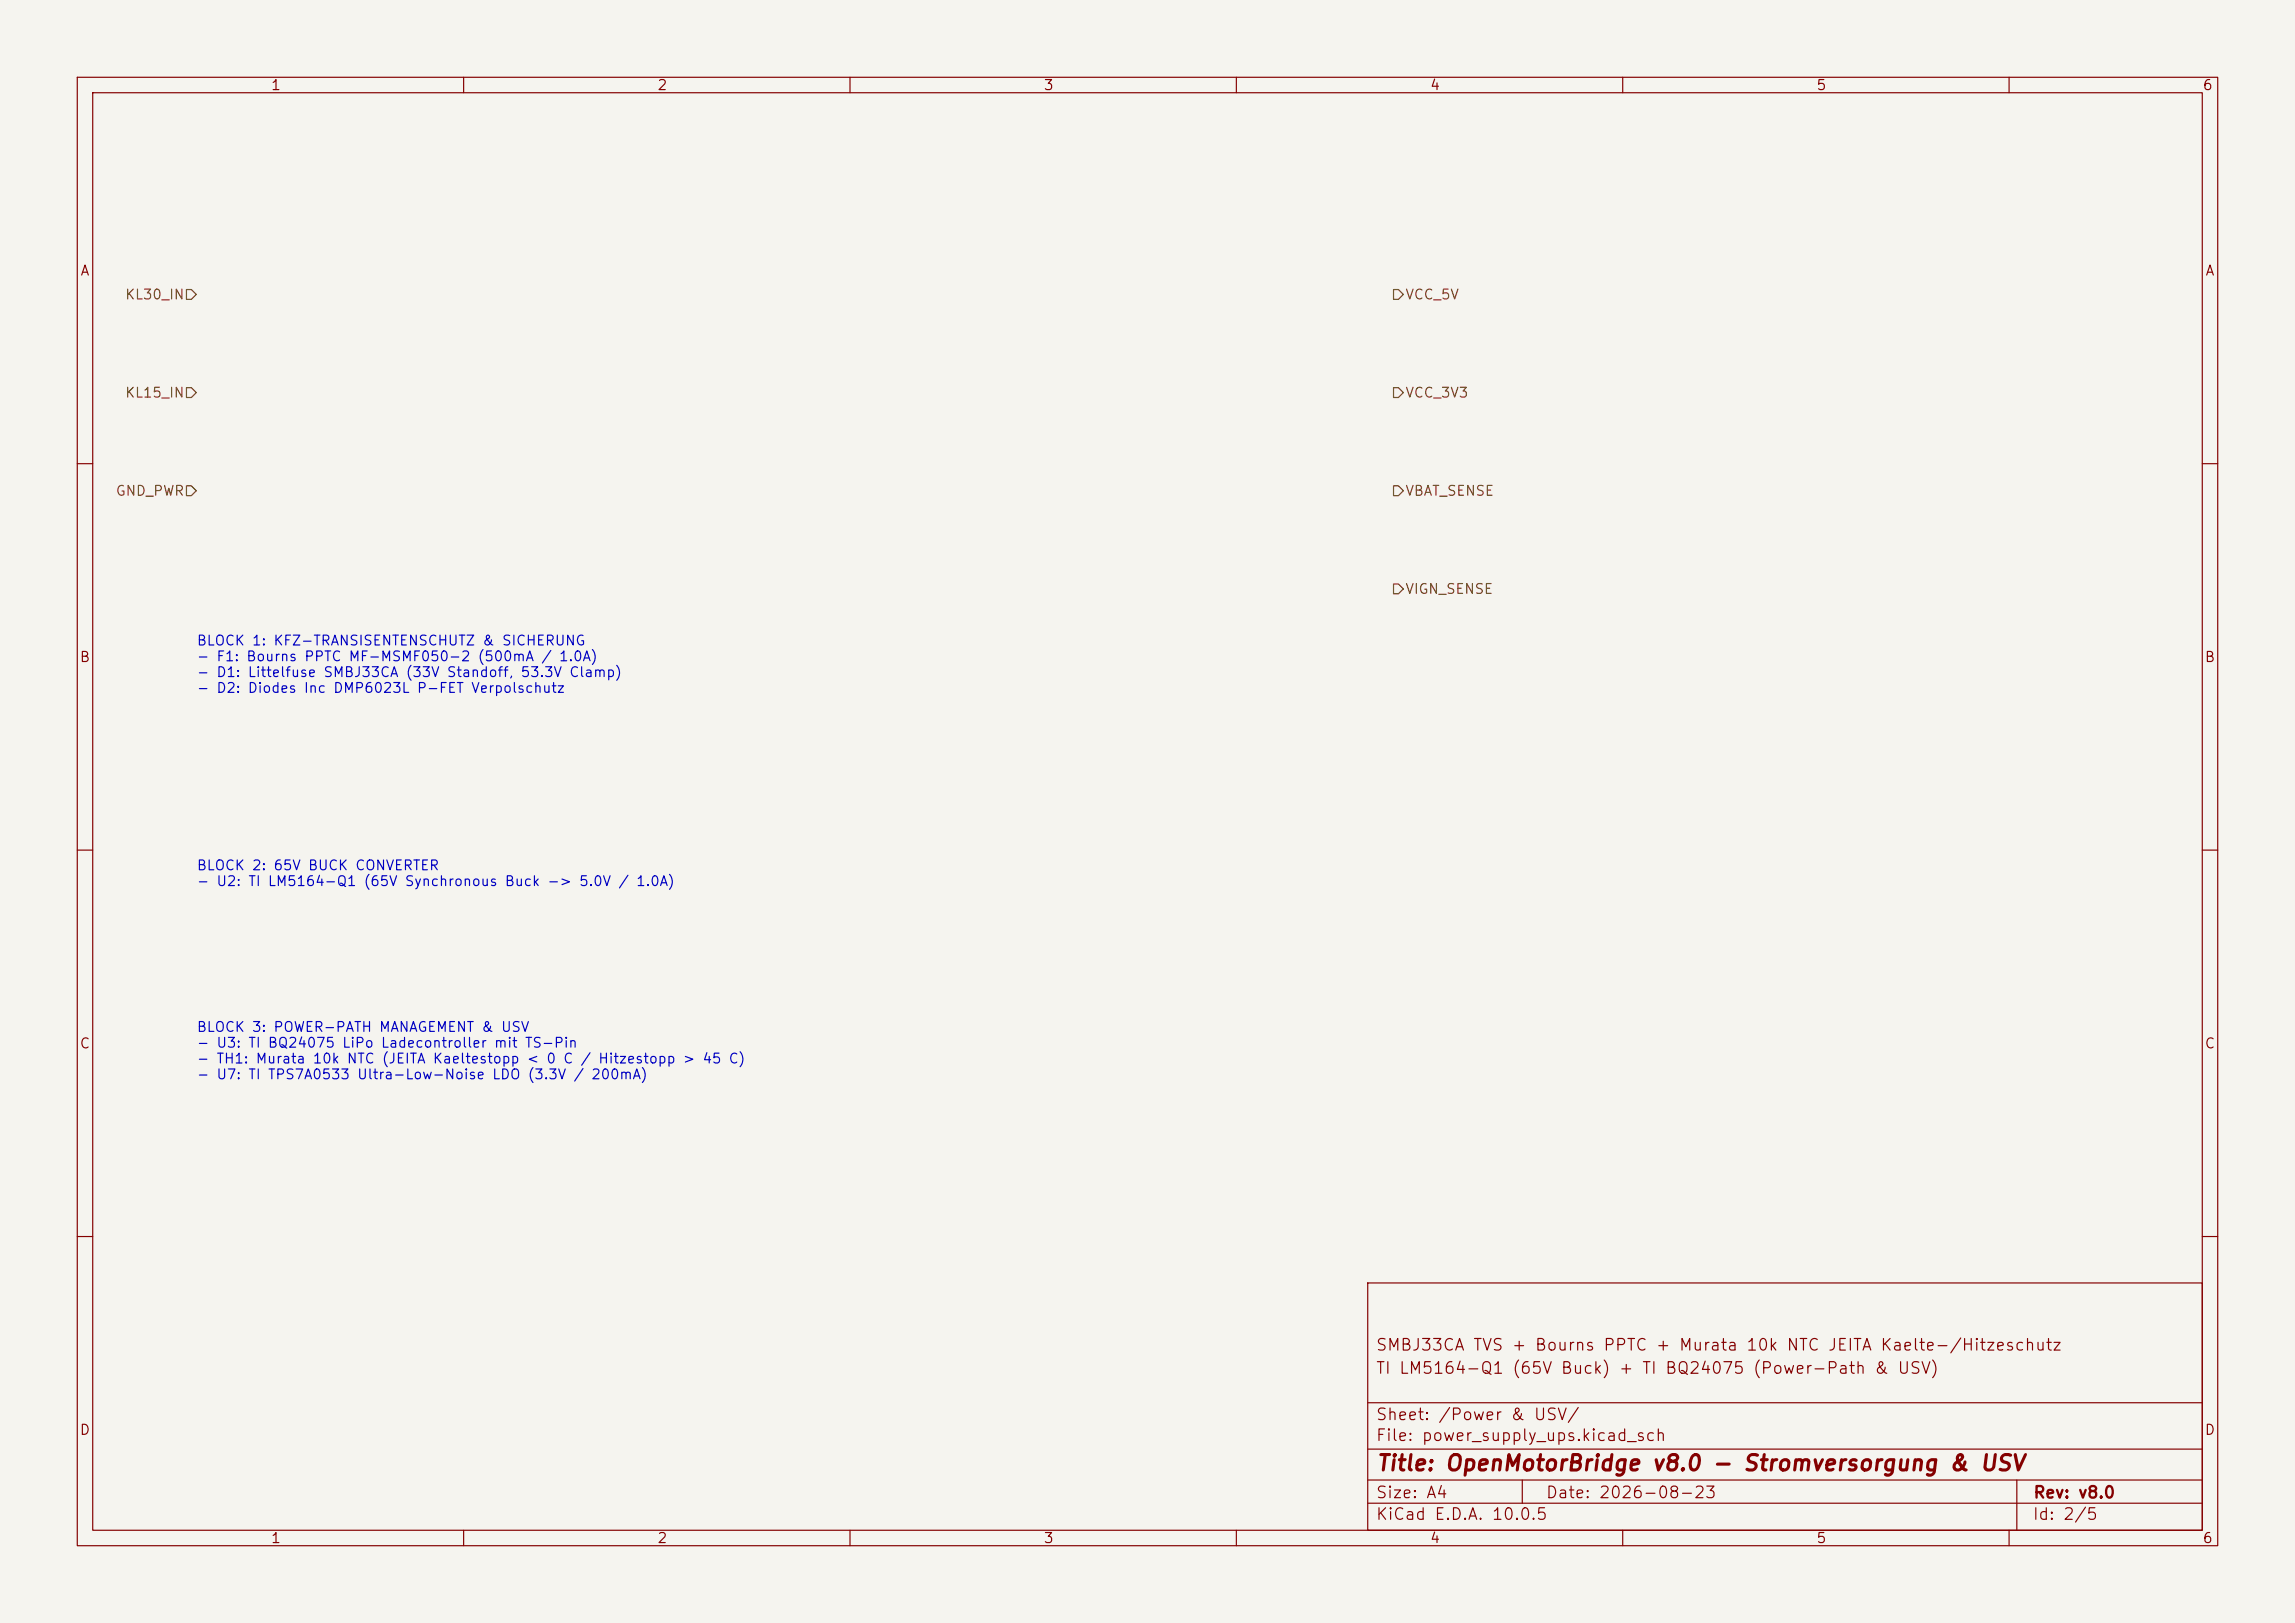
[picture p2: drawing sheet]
<svg xmlns="http://www.w3.org/2000/svg" width="297mm" height="210mm" viewBox="0 0 297 210" stroke-linecap="round" stroke-linejoin="round" font-family="sans-serif">
<defs><g id="words">
<text font-size="2" fill="#840000" x="178" y="190.8">Title: OpenMotorBridge v8.0 - Stromversorgung &amp; USV</text>
<g font-size="1.5" fill="#840000">
<text x="178" y="178.1">TI LM5164-Q1 (65V Buck) + TI BQ24075 (Power-Path &amp; USV)</text>
<text x="178" y="175.1">SMBJ33CA TVS + Bourns PPTC + Murata 10k NTC JEITA Kaelte-/Hitzeschutz</text>
<text x="178" y="184.1">Sheet: /Power &amp; USV/</text>
<text x="178" y="186.8">File: power_supply_ups.kicad_sch</text>
<text x="178" y="197">KiCad E.D.A. 10.0.5</text>
<text x="178" y="194.2">Size: A4</text>
<text x="200" y="194.2">Date: 2026-08-23</text>
<text x="263" y="197">Id: 2/5</text>
<text x="263" y="194.2">Rev: v8.0</text>
</g>
<g font-size="1.3" fill="#840000">
<text x="35" y="12">1</text>
<text x="85" y="12">2</text>
<text x="135" y="12">3</text>
<text x="185" y="12">4</text>
<text x="235" y="12">5</text>
<text x="285" y="12">6</text>
<text x="10.3" y="36">A</text>
<text x="285.3" y="36">A</text>
<text x="10.2" y="86">B</text>
<text x="285.2" y="86">B</text>
<text x="10.2" y="136">C</text>
<text x="285.2" y="136">C</text>
<text x="10.2" y="186">D</text>
<text x="285.2" y="186">D</text>
<text x="35" y="200">1</text>
<text x="85" y="200">2</text>
<text x="135" y="200">3</text>
<text x="185" y="200">4</text>
<text x="235" y="200">5</text>
<text x="285" y="200">6</text>
</g>
<g font-size="1.3" fill="#725600">
<text x="16.1" y="39.1">KL30_IN</text>
<text x="181.8" y="39.1">VCC_5V</text>
<text x="16.1" y="51.8">KL15_IN</text>
<text x="181.8" y="51.8">VCC_3V3</text>
<text x="14.9" y="64.5">GND_PWR</text>
<text x="181.8" y="64.5">VBAT_SENSE</text>
<text x="181.8" y="77.2">VIGN_SENSE</text>
</g>
<g font-size="1.3" fill="#0000c2">
<text x="25.4" y="83.8">BLOCK 1: KFZ-TRANSISENTENSCHUTZ &amp; SICHERUNG</text>
<text x="25.4" y="85.9">- F1: Bourns PPTC MF-MSMF050-2 (500mA / 1.0A)</text>
<text x="25.4" y="87.9">- D1: Littelfuse SMBJ33CA (33V Standoff, 53.3V Clamp)</text>
<text x="25.4" y="90">- D2: Diodes Inc DMP6023L P-FET Verpolschutz</text>
<text x="25.4" y="112.9">BLOCK 2: 65V BUCK CONVERTER</text>
<text x="25.4" y="115">- U2: TI LM5164-Q1 (65V Synchronous Buck -&gt; 5.0V / 1.0A)</text>
<text x="25.4" y="133.8">BLOCK 3: POWER-PATH MANAGEMENT &amp; USV</text>
<text x="25.4" y="135.9">- U3: TI BQ24075 LiPo Ladecontroller mit TS-Pin</text>
<text x="25.4" y="137.9">- TH1: Murata 10k NTC (JEITA Kaeltestopp &lt; 0 C / Hitzestopp &gt; 45 C)</text>
<text x="25.4" y="140">- U7: TI TPS7A0533 Ultra-Low-Noise LDO (3.3V / 200mA)</text>
</g>
</g></defs>
<path d="M0 0h297v210h-297z" fill="#f5f4ef" stroke="#f5f4ef" stroke-width=".13"/>
<g fill="none" stroke="#840000" stroke-width=".15">
<path d="M10 10h277v190h-277zM12 12h273v186h-273zM60 10v2M110 10v2M160 10v2M210 10v2M260 10v2M10 60h2M285 60h2M10 110h2M285 110h2M10 160h2"/>
<path d="M177 166h108v32h-108zM285 160h2M60 198v2M110 198v2M160 198v2M177 194.5h108M177 191.5h108M177 187.5h108M177 181.5h108M197 191.5v3M210 198v2M260 198v2"/>
<path d="M261 191.5v6.5"/>
</g>
<path d="M24.1 37.5h.7l.6 .6-.6 .6h-.7zM180.3 37.5h.7l.6 .6-.6 .6h-.7zM24.1 50.2h.7l.6 .6-.6 .6h-.7zM180.3 50.2h.7l.6 .6-.6 .6h-.7zM24.1 62.9h.7l.6 .6-.6 .6h-.7zM180.3 62.9h.7l.6 .6-.6 .6h-.7zM180.3 75.6h.7l.6 .6-.6 .6h-.7z" fill="none" stroke="#725600" stroke-width=".15"/>
<use href="#words"/>
</svg>
